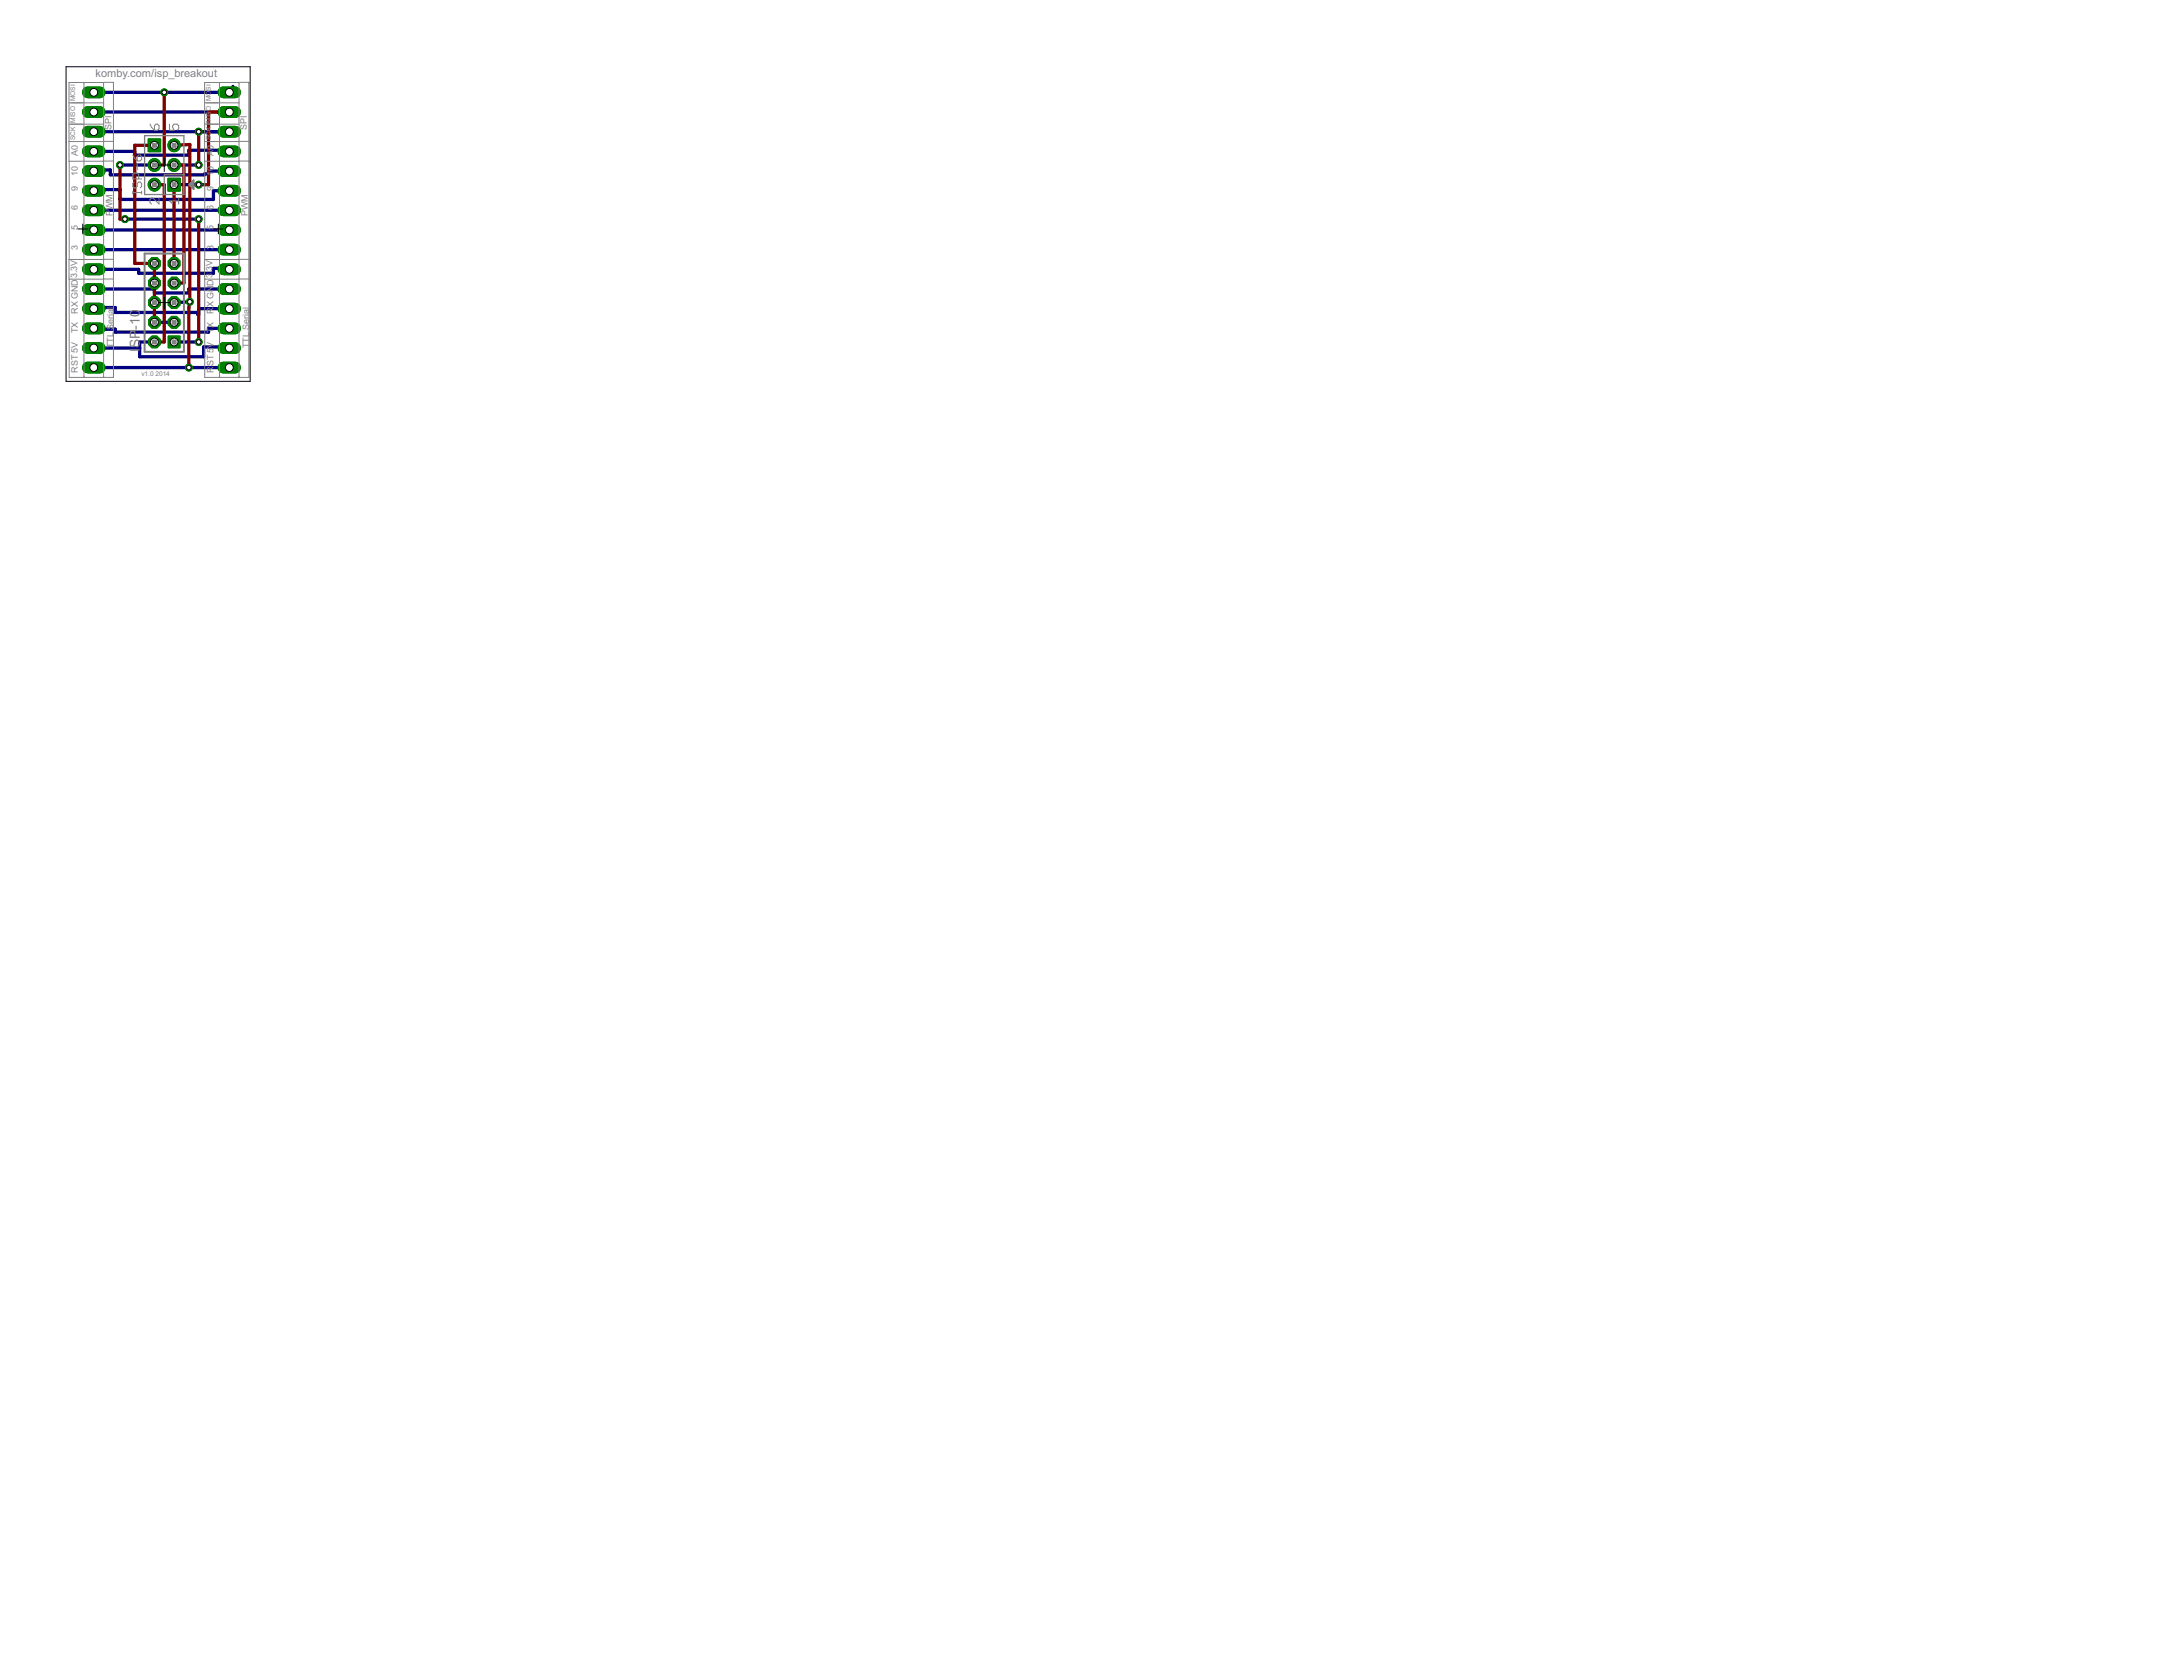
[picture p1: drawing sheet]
<svg xmlns="http://www.w3.org/2000/svg" width="279mm" height="216mm" viewBox="0 0 279 216" stroke-linecap="round" stroke-linejoin="round" font-family="sans-serif">
<defs><g id="words">
<g font-size="2" fill="#808080">
<text x="18" y="45.4" transform="rotate(-90 18 45.4)">ISP</text>
<text x="18" y="42.5" transform="rotate(-90 18 42.5)">-10</text>
</g>
<text font-size="1.6" fill="#808080" x="12.3" y="9.9">komby.com/isp_breakout</text>
<g font-size="1.3" fill="#808080">
<text x="14.4" y="16.8" transform="rotate(-90 14.4 16.8)">SPI</text>
<text x="31.9" y="16.8" transform="rotate(-90 31.9 16.8)">SPI</text>
<text x="10.1" y="22.7" transform="rotate(-90 10.1 22.7)">10</text>
<text x="10.1" y="20.2" transform="rotate(-90 10.1 20.2)">A0</text>
<text x="27.6" y="22.7" transform="rotate(-90 27.6 22.7)">1</text>
<text x="27.6" y="22.1" transform="rotate(-90 27.6 22.1)">0</text>
<text x="27.6" y="20.2" transform="rotate(-90 27.6 20.2)">A0</text>
<text x="10.1" y="29.7" transform="rotate(-90 10.1 29.7)">5</text>
<text x="10.1" y="27.1" transform="rotate(-90 10.1 27.1)">6</text>
<text x="10.1" y="24.6" transform="rotate(-90 10.1 24.6)">9</text>
<text x="14.5" y="27.9" transform="rotate(-90 14.5 27.9)">PWM</text>
<text x="27.6" y="29.7" transform="rotate(-90 27.6 29.7)">5</text>
<text x="27.6" y="27.1" transform="rotate(-90 27.6 27.1)">6</text>
<text x="27.6" y="24.6" transform="rotate(-90 27.6 24.6)">9</text>
<text x="32" y="27.9" transform="rotate(-90 32 27.9)">PWM</text>
<text x="10" y="35.9" transform="rotate(-90 10 35.9)">3.3V</text>
<text x="10.1" y="32.2" transform="rotate(-90 10.1 32.2)">3</text>
<text x="27.5" y="35.9" transform="rotate(-90 27.5 35.9)">3</text>
<text x="27.5" y="35.3" transform="rotate(-90 27.5 35.3)">.</text>
<text x="27.5" y="34.9" transform="rotate(-90 27.5 34.9)">3V</text>
<text x="27.6" y="32.2" transform="rotate(-90 27.6 32.2)">3</text>
<text x="10.1" y="40.5" transform="rotate(-90 10.1 40.5)">RX GND</text>
<text x="27.6" y="40.5" transform="rotate(-90 27.6 40.5)">R</text>
<text x="27.6" y="39.6" transform="rotate(-90 27.6 39.6)">X GND</text>
<text x="10.1" y="43" transform="rotate(-90 10.1 43)">TX</text>
<text x="14.7" y="44.9" transform="rotate(-90 14.7 44.9)">TTL Serial</text>
<text x="27.6" y="47.3" transform="rotate(-90 27.6 47.3)">ST 5V</text>
<text x="27.6" y="43" transform="rotate(-90 27.6 43)">T</text>
<text x="27.6" y="42.3" transform="rotate(-90 27.6 42.3)">X</text>
<text x="32.2" y="44.9" transform="rotate(-90 32.2 44.9)">TTL Serial</text>
<text x="10.1" y="48.1" transform="rotate(-90 10.1 48.1)">RST 5V</text>
<text x="27.6" y="48.1" transform="rotate(-90 27.6 48.1)">R</text>
</g>
<g font-size="1" fill="#808080">
<text x="27.2" y="11.7" transform="rotate(-90 27.2 11.7)">SI</text>
<text x="9.7" y="15.8" transform="rotate(-90 9.7 15.8)">MISO</text>
<text x="9.7" y="13.1" transform="rotate(-90 9.7 13.1)">MOSI</text>
<text x="27.2" y="16.9" transform="rotate(-90 27.2 16.9)">K</text>
<text x="27.2" y="15.8" transform="rotate(-90 27.2 15.8)">MIS</text>
<text x="27.2" y="14.4" transform="rotate(-90 27.2 14.4)">O</text>
<text x="27.2" y="13.1" transform="rotate(-90 27.2 13.1)">MO</text>
<text x="9.7" y="18.1" transform="rotate(-90 9.7 18.1)">SCK</text>
<text x="27.2" y="18.1" transform="rotate(-90 27.2 18.1)">SC</text>
<text x="18.3" y="48.6">v1.0</text>
<text x="20.1" y="48.6">2014</text>
</g>
</g></defs>
<g fill="#808080" stroke="#808080" stroke-width=".13">
<path d="M29.4 14.2h.5v.5h-.5z"/>
<path d="M29.4 16.7h.5v.6h-.5z"/>
<path d="M29.4 19.3h.5v.5h-.5z"/>
<path d="M29.4 21.8h.5v.5h-.5z"/>
<path d="M29.4 24.4h.5v.5h-.5z"/>
<path d="M29.4 26.9h.5v.5h-.5z"/>
<path d="M29.4 29.4h.5v.5h-.5z"/>
<path d="M29.4 32h.5v.5h-.5z"/>
<path d="M29.4 34.5h.5v.5h-.5z"/>
<path d="M29.4 37h.5v.5h-.5z"/>
<path d="M29.4 39.6h.5v.5h-.5z"/>
<path d="M29.4 42.1h.5v.5h-.5z"/>
<path d="M29.4 44.7h.5v.5h-.5z"/>
<path d="M29.4 47.2h.5v.5h-.5z"/>
<path d="M29.4 11.7h.5v.5h-.5z"/>
<path d="M11.9 14.2h.5v.5h-.5z"/>
<path d="M11.9 16.7h.5v.6h-.5z"/>
<path d="M11.9 19.3h.5v.5h-.5z"/>
<path d="M11.9 21.8h.5v.5h-.5z"/>
<path d="M11.9 24.4h.5v.5h-.5z"/>
<path d="M11.9 26.9h.5v.5h-.5z"/>
<path d="M11.9 29.4h.5v.5h-.5z"/>
<path d="M11.9 32h.5v.5h-.5z"/>
<path d="M11.9 34.5h.5v.5h-.5z"/>
<path d="M11.9 37h.5v.5h-.5z"/>
<path d="M11.9 39.6h.5v.5h-.5z"/>
<path d="M11.9 42.1h.5v.5h-.5z"/>
<path d="M11.9 44.7h.5v.5h-.5z"/>
<path d="M11.9 47.2h.5v.5h-.5z"/>
<path d="M11.9 11.7h.5v.5h-.5z"/>
</g>
<g fill="none" stroke="#000080" stroke-width=".42">
<path d="M12.1 11.9h18M12.1 19.5h5.3v.5h7v-.6h5.2v.1M12.1 14.5h17.5M12.1 17h17.5M25.7 17h.1M30.1 11.2v1.2h-.5v-.5M12.1 34.8h5.8v.5h9.7v-.7h2v.2M12.1 39.8l-.2 .5h1.1v-.6h1.9v.6h10.6v.3h.2v-.8h3.9M12.1 37.3h7.8M12.1 22.1l-.2-.2h2.3v.7h12.2v-.2h.5v-.3h2.7M12.1 24.6l-.2-.1h3.6v1.2h12.1v-1.1h2M12.1 32.2h17.5"/>
<path d="M12.1 29.7h17.5M12.1 27.1h17.5M15.5 21.3h4.4M16.1 28.3h9.6M19.9 36.5v1.3h4.5v-.5h5.2M22.5 21.3h3.2M22.5 23.8h3.2M24.5 38.9l-2 .2M12.1 47.4h17.5M12.1 44.9h5.9M12.1 42.4l-.2 .1h3v.4h12v-.5h2.7M19.9 44.1h-1.9v1.9h8.3v-1.2h3.3v.1"/>
<path d="M19.9 41.6h2.6M22.5 44.1h3.2"/>
</g>
<path d="M21.7 23h1.6v1.7h-1.6z" fill="#008000" stroke="#008000" stroke-width=".13"/>
<circle cx="22.5" cy="23.8" r=".51" fill="#fff" stroke="#000" stroke-width=".13"/>
<circle cx="19.9" cy="23.8" r=".81" fill="#008000" stroke="#008000" stroke-width=".13"/>
<circle cx="19.9" cy="23.8" r=".51" fill="#fff" stroke="#000" stroke-width=".13"/>
<circle cx="22.5" cy="21.3" r=".81" fill="#008000" stroke="#008000" stroke-width=".13"/>
<circle cx="22.5" cy="21.3" r=".51" fill="#fff" stroke="#000" stroke-width=".13"/>
<circle cx="19.9" cy="21.3" r=".81" fill="#008000" stroke="#008000" stroke-width=".13"/>
<circle cx="19.9" cy="21.3" r=".51" fill="#fff" stroke="#000" stroke-width=".13"/>
<circle cx="22.5" cy="18.8" r=".81" fill="#008000" stroke="#008000" stroke-width=".13"/>
<circle cx="22.5" cy="18.8" r=".51" fill="#fff" stroke="#000" stroke-width=".13"/>
<path d="M19.1 17.9h1.6v1.7h-1.6z" fill="#008000" stroke="#008000" stroke-width=".13"/>
<circle cx="19.9" cy="18.8" r=".51" fill="#fff" stroke="#000" stroke-width=".13"/>
<path d="M21.7 43.4h1.5v1.5h-1.5z" fill="#008000" stroke="#008000" stroke-width=".13"/>
<circle cx="22.5" cy="44.1" r=".51" fill="#fff" stroke="#000" stroke-width=".13"/>
<circle cx="19.9" cy="44.1" r=".83" fill="#008000" stroke="#008000" stroke-width=".13"/>
<circle cx="19.9" cy="44.1" r=".51" fill="#fff" stroke="#000" stroke-width=".13"/>
<circle cx="22.5" cy="41.6" r=".83" fill="#008000" stroke="#008000" stroke-width=".13"/>
<circle cx="22.5" cy="41.6" r=".51" fill="#fff" stroke="#000" stroke-width=".13"/>
<circle cx="19.9" cy="41.6" r=".83" fill="#008000" stroke="#008000" stroke-width=".13"/>
<circle cx="19.9" cy="41.6" r=".51" fill="#fff" stroke="#000" stroke-width=".13"/>
<circle cx="22.5" cy="39.1" r=".83" fill="#008000" stroke="#008000" stroke-width=".13"/>
<circle cx="22.5" cy="39.1" r=".51" fill="#fff" stroke="#000" stroke-width=".13"/>
<circle cx="19.9" cy="39.1" r=".83" fill="#008000" stroke="#008000" stroke-width=".13"/>
<circle cx="19.9" cy="39.1" r=".51" fill="#fff" stroke="#000" stroke-width=".13"/>
<circle cx="22.5" cy="36.5" r=".83" fill="#008000" stroke="#008000" stroke-width=".13"/>
<circle cx="22.5" cy="36.5" r=".51" fill="#fff" stroke="#000" stroke-width=".13"/>
<circle cx="19.9" cy="36.5" r=".83" fill="#008000" stroke="#008000" stroke-width=".13"/>
<circle cx="19.9" cy="36.5" r=".51" fill="#fff" stroke="#000" stroke-width=".13"/>
<circle cx="22.5" cy="34" r=".83" fill="#008000" stroke="#008000" stroke-width=".13"/>
<circle cx="22.5" cy="34" r=".51" fill="#fff" stroke="#000" stroke-width=".13"/>
<circle cx="19.9" cy="34" r=".83" fill="#008000" stroke="#008000" stroke-width=".13"/>
<circle cx="19.9" cy="34" r=".51" fill="#fff" stroke="#000" stroke-width=".13"/>
<path d="M28.9 47.4h1.5" fill="none" stroke="#008000" stroke-width="1.5"/>
<circle cx="29.6" cy="47.4" r=".51" fill="#fff" stroke="#000" stroke-width=".13"/>
<path d="M28.9 44.9h1.5" fill="none" stroke="#008000" stroke-width="1.5"/>
<circle cx="29.6" cy="44.9" r=".51" fill="#fff" stroke="#000" stroke-width=".13"/>
<path d="M28.9 42.4h1.5" fill="none" stroke="#008000" stroke-width="1.5"/>
<circle cx="29.6" cy="42.4" r=".51" fill="#fff" stroke="#000" stroke-width=".13"/>
<path d="M28.9 39.8h1.5" fill="none" stroke="#008000" stroke-width="1.5"/>
<circle cx="29.6" cy="39.8" r=".51" fill="#fff" stroke="#000" stroke-width=".13"/>
<path d="M28.9 37.3h1.5" fill="none" stroke="#008000" stroke-width="1.5"/>
<circle cx="29.6" cy="37.3" r=".51" fill="#fff" stroke="#000" stroke-width=".13"/>
<path d="M28.9 34.8h1.5" fill="none" stroke="#008000" stroke-width="1.5"/>
<circle cx="29.6" cy="34.8" r=".51" fill="#fff" stroke="#000" stroke-width=".13"/>
<path d="M28.9 32.2h1.5" fill="none" stroke="#008000" stroke-width="1.5"/>
<circle cx="29.6" cy="32.2" r=".51" fill="#fff" stroke="#000" stroke-width=".13"/>
<path d="M28.9 29.7h1.5" fill="none" stroke="#008000" stroke-width="1.5"/>
<circle cx="29.6" cy="29.7" r=".51" fill="#fff" stroke="#000" stroke-width=".13"/>
<path d="M28.9 27.1h1.5" fill="none" stroke="#008000" stroke-width="1.5"/>
<circle cx="29.6" cy="27.1" r=".51" fill="#fff" stroke="#000" stroke-width=".13"/>
<path d="M28.9 24.6h1.5" fill="none" stroke="#008000" stroke-width="1.5"/>
<circle cx="29.6" cy="24.6" r=".51" fill="#fff" stroke="#000" stroke-width=".13"/>
<path d="M28.9 22.1h1.5" fill="none" stroke="#008000" stroke-width="1.5"/>
<circle cx="29.6" cy="22.1" r=".51" fill="#fff" stroke="#000" stroke-width=".13"/>
<path d="M28.9 19.5h1.5" fill="none" stroke="#008000" stroke-width="1.5"/>
<circle cx="29.6" cy="19.5" r=".51" fill="#fff" stroke="#000" stroke-width=".13"/>
<path d="M28.9 17h1.5" fill="none" stroke="#008000" stroke-width="1.5"/>
<circle cx="29.6" cy="17" r=".51" fill="#fff" stroke="#000" stroke-width=".13"/>
<path d="M28.9 14.5h1.5" fill="none" stroke="#008000" stroke-width="1.5"/>
<circle cx="29.6" cy="14.5" r=".51" fill="#fff" stroke="#000" stroke-width=".13"/>
<path d="M28.9 11.9h1.5" fill="none" stroke="#008000" stroke-width="1.5"/>
<circle cx="29.6" cy="11.9" r=".51" fill="#fff" stroke="#000" stroke-width=".13"/>
<path d="M11.3 47.4h1.6" fill="none" stroke="#008000" stroke-width="1.5"/>
<circle cx="12.1" cy="47.4" r=".51" fill="#fff" stroke="#000" stroke-width=".13"/>
<path d="M11.3 44.9h1.6" fill="none" stroke="#008000" stroke-width="1.5"/>
<circle cx="12.1" cy="44.9" r=".51" fill="#fff" stroke="#000" stroke-width=".13"/>
<path d="M11.3 42.4h1.6" fill="none" stroke="#008000" stroke-width="1.5"/>
<circle cx="12.1" cy="42.4" r=".51" fill="#fff" stroke="#000" stroke-width=".13"/>
<path d="M11.3 39.8h1.6" fill="none" stroke="#008000" stroke-width="1.5"/>
<circle cx="12.1" cy="39.8" r=".51" fill="#fff" stroke="#000" stroke-width=".13"/>
<path d="M11.3 37.3h1.6" fill="none" stroke="#008000" stroke-width="1.5"/>
<circle cx="12.1" cy="37.3" r=".51" fill="#fff" stroke="#000" stroke-width=".13"/>
<path d="M11.3 34.8h1.6" fill="none" stroke="#008000" stroke-width="1.5"/>
<circle cx="12.1" cy="34.8" r=".51" fill="#fff" stroke="#000" stroke-width=".13"/>
<path d="M11.3 32.2h1.6" fill="none" stroke="#008000" stroke-width="1.5"/>
<circle cx="12.1" cy="32.2" r=".51" fill="#fff" stroke="#000" stroke-width=".13"/>
<path d="M11.3 29.7h1.6" fill="none" stroke="#008000" stroke-width="1.5"/>
<circle cx="12.1" cy="29.7" r=".51" fill="#fff" stroke="#000" stroke-width=".13"/>
<path d="M11.3 27.1h1.6" fill="none" stroke="#008000" stroke-width="1.5"/>
<circle cx="12.1" cy="27.1" r=".51" fill="#fff" stroke="#000" stroke-width=".13"/>
<path d="M11.3 24.6h1.6" fill="none" stroke="#008000" stroke-width="1.5"/>
<circle cx="12.1" cy="24.6" r=".51" fill="#fff" stroke="#000" stroke-width=".13"/>
<path d="M11.3 22.1h1.6" fill="none" stroke="#008000" stroke-width="1.5"/>
<circle cx="12.1" cy="22.1" r=".51" fill="#fff" stroke="#000" stroke-width=".13"/>
<path d="M11.3 19.5h1.6" fill="none" stroke="#008000" stroke-width="1.5"/>
<circle cx="12.1" cy="19.5" r=".51" fill="#fff" stroke="#000" stroke-width=".13"/>
<path d="M11.3 17h1.6" fill="none" stroke="#008000" stroke-width="1.5"/>
<circle cx="12.1" cy="17" r=".51" fill="#fff" stroke="#000" stroke-width=".13"/>
<path d="M11.3 14.5h1.6" fill="none" stroke="#008000" stroke-width="1.5"/>
<circle cx="12.1" cy="14.5" r=".51" fill="#fff" stroke="#000" stroke-width=".13"/>
<path d="M11.3 11.9h1.6" fill="none" stroke="#008000" stroke-width="1.5"/>
<circle cx="12.1" cy="11.9" r=".51" fill="#fff" stroke="#000" stroke-width=".13"/>
<circle cx="24.5" cy="38.9" r=".44" fill="#008000" stroke="#008000" stroke-width=".13"/>
<circle cx="24.5" cy="38.9" r=".3" fill="#fff" stroke="#000" stroke-width=".13"/>
<circle cx="24.4" cy="47.4" r=".44" fill="#008000" stroke="#008000" stroke-width=".13"/>
<circle cx="24.4" cy="47.4" r=".3" fill="#fff" stroke="#000" stroke-width=".13"/>
<circle cx="21.2" cy="11.9" r=".44" fill="#008000" stroke="#008000" stroke-width=".13"/>
<circle cx="21.2" cy="11.9" r=".3" fill="#fff" stroke="#000" stroke-width=".13"/>
<circle cx="25.7" cy="44.1" r=".44" fill="#008000" stroke="#008000" stroke-width=".13"/>
<circle cx="25.7" cy="44.1" r=".3" fill="#fff" stroke="#000" stroke-width=".13"/>
<circle cx="25.7" cy="28.3" r=".44" fill="#008000" stroke="#008000" stroke-width=".13"/>
<circle cx="25.7" cy="28.3" r=".3" fill="#fff" stroke="#000" stroke-width=".13"/>
<circle cx="16.1" cy="28.3" r=".44" fill="#008000" stroke="#008000" stroke-width=".13"/>
<circle cx="16.1" cy="28.3" r=".3" fill="#fff" stroke="#000" stroke-width=".13"/>
<circle cx="15.5" cy="21.3" r=".44" fill="#008000" stroke="#008000" stroke-width=".13"/>
<circle cx="15.5" cy="21.3" r=".3" fill="#fff" stroke="#000" stroke-width=".13"/>
<circle cx="25.7" cy="23.8" r=".44" fill="#008000" stroke="#008000" stroke-width=".13"/>
<circle cx="25.7" cy="23.8" r=".3" fill="#fff" stroke="#000" stroke-width=".13"/>
<circle cx="25.7" cy="17" r=".44" fill="#008000" stroke="#008000" stroke-width=".13"/>
<circle cx="25.7" cy="17" r=".3" fill="#fff" stroke="#000" stroke-width=".13"/>
<circle cx="25.7" cy="21.3" r=".44" fill="#008000" stroke="#008000" stroke-width=".13"/>
<circle cx="25.7" cy="21.3" r=".3" fill="#fff" stroke="#000" stroke-width=".13"/>
<path d="M19.9 18.8h-2.5v15.2h2.5v7.6M21.2 11.9v9.4h-1.3M22.5 18.8l2-.2v20.3l-.1 .8v7.7M25.7 17v4.3M29.6 14.5v-.2h.5v.2h-3.2v9.3h-1.2M15.5 21.3v7h.6M19.9 23.8h1.3v20.3h-1.3M22.5 21.3h1.2v15.2h-1.2M22.5 23.8v10.2M25.7 28.3v15.8" fill="none" stroke="#800000" stroke-width=".42"/>
<path d="M21.7 23h1.6v1.7h-1.6z" fill="#008000" stroke="#008000" stroke-width=".13"/>
<circle cx="22.5" cy="23.8" r=".51" fill="#fff" stroke="#000" stroke-width=".13"/>
<circle cx="19.9" cy="23.8" r=".81" fill="#008000" stroke="#008000" stroke-width=".13"/>
<circle cx="19.9" cy="23.8" r=".51" fill="#fff" stroke="#000" stroke-width=".13"/>
<circle cx="22.5" cy="21.3" r=".81" fill="#008000" stroke="#008000" stroke-width=".13"/>
<circle cx="22.5" cy="21.3" r=".51" fill="#fff" stroke="#000" stroke-width=".13"/>
<circle cx="19.9" cy="21.3" r=".81" fill="#008000" stroke="#008000" stroke-width=".13"/>
<circle cx="19.9" cy="21.3" r=".51" fill="#fff" stroke="#000" stroke-width=".13"/>
<circle cx="22.5" cy="18.8" r=".81" fill="#008000" stroke="#008000" stroke-width=".13"/>
<circle cx="22.5" cy="18.8" r=".51" fill="#fff" stroke="#000" stroke-width=".13"/>
<path d="M19.1 17.9h1.6v1.7h-1.6z" fill="#008000" stroke="#008000" stroke-width=".13"/>
<circle cx="19.9" cy="18.8" r=".51" fill="#fff" stroke="#000" stroke-width=".13"/>
<path d="M21.7 43.4h1.5v1.5h-1.5z" fill="#008000" stroke="#008000" stroke-width=".13"/>
<circle cx="22.5" cy="44.1" r=".51" fill="#fff" stroke="#000" stroke-width=".13"/>
<circle cx="19.9" cy="44.1" r=".83" fill="#008000" stroke="#008000" stroke-width=".13"/>
<circle cx="19.9" cy="44.1" r=".51" fill="#fff" stroke="#000" stroke-width=".13"/>
<circle cx="22.5" cy="41.6" r=".83" fill="#008000" stroke="#008000" stroke-width=".13"/>
<circle cx="22.5" cy="41.6" r=".51" fill="#fff" stroke="#000" stroke-width=".13"/>
<circle cx="19.9" cy="41.6" r=".83" fill="#008000" stroke="#008000" stroke-width=".13"/>
<circle cx="19.9" cy="41.6" r=".51" fill="#fff" stroke="#000" stroke-width=".13"/>
<circle cx="22.5" cy="39.1" r=".83" fill="#008000" stroke="#008000" stroke-width=".13"/>
<circle cx="22.5" cy="39.1" r=".51" fill="#fff" stroke="#000" stroke-width=".13"/>
<circle cx="19.9" cy="39.1" r=".83" fill="#008000" stroke="#008000" stroke-width=".13"/>
<circle cx="19.9" cy="39.1" r=".51" fill="#fff" stroke="#000" stroke-width=".13"/>
<circle cx="22.5" cy="36.5" r=".83" fill="#008000" stroke="#008000" stroke-width=".13"/>
<circle cx="22.5" cy="36.5" r=".51" fill="#fff" stroke="#000" stroke-width=".13"/>
<circle cx="19.9" cy="36.5" r=".83" fill="#008000" stroke="#008000" stroke-width=".13"/>
<circle cx="19.9" cy="36.5" r=".51" fill="#fff" stroke="#000" stroke-width=".13"/>
<circle cx="22.5" cy="34" r=".83" fill="#008000" stroke="#008000" stroke-width=".13"/>
<circle cx="22.5" cy="34" r=".51" fill="#fff" stroke="#000" stroke-width=".13"/>
<circle cx="19.9" cy="34" r=".83" fill="#008000" stroke="#008000" stroke-width=".13"/>
<circle cx="19.9" cy="34" r=".51" fill="#fff" stroke="#000" stroke-width=".13"/>
<path d="M28.9 47.4h1.5" fill="none" stroke="#008000" stroke-width="1.5"/>
<circle cx="29.6" cy="47.4" r=".51" fill="#fff" stroke="#000" stroke-width=".13"/>
<path d="M28.9 44.9h1.5" fill="none" stroke="#008000" stroke-width="1.5"/>
<circle cx="29.6" cy="44.9" r=".51" fill="#fff" stroke="#000" stroke-width=".13"/>
<path d="M28.9 42.4h1.5" fill="none" stroke="#008000" stroke-width="1.5"/>
<circle cx="29.6" cy="42.4" r=".51" fill="#fff" stroke="#000" stroke-width=".13"/>
<path d="M28.9 39.8h1.5" fill="none" stroke="#008000" stroke-width="1.5"/>
<circle cx="29.6" cy="39.8" r=".51" fill="#fff" stroke="#000" stroke-width=".13"/>
<path d="M28.9 37.3h1.5" fill="none" stroke="#008000" stroke-width="1.5"/>
<circle cx="29.6" cy="37.3" r=".51" fill="#fff" stroke="#000" stroke-width=".13"/>
<path d="M28.9 34.8h1.5" fill="none" stroke="#008000" stroke-width="1.5"/>
<circle cx="29.6" cy="34.8" r=".51" fill="#fff" stroke="#000" stroke-width=".13"/>
<path d="M28.9 32.2h1.5" fill="none" stroke="#008000" stroke-width="1.5"/>
<circle cx="29.6" cy="32.2" r=".51" fill="#fff" stroke="#000" stroke-width=".13"/>
<path d="M28.9 29.7h1.5" fill="none" stroke="#008000" stroke-width="1.5"/>
<circle cx="29.6" cy="29.7" r=".51" fill="#fff" stroke="#000" stroke-width=".13"/>
<path d="M28.9 27.1h1.5" fill="none" stroke="#008000" stroke-width="1.5"/>
<circle cx="29.6" cy="27.1" r=".51" fill="#fff" stroke="#000" stroke-width=".13"/>
<path d="M28.9 24.6h1.5" fill="none" stroke="#008000" stroke-width="1.5"/>
<circle cx="29.6" cy="24.6" r=".51" fill="#fff" stroke="#000" stroke-width=".13"/>
<path d="M28.9 22.1h1.5" fill="none" stroke="#008000" stroke-width="1.5"/>
<circle cx="29.6" cy="22.1" r=".51" fill="#fff" stroke="#000" stroke-width=".13"/>
<path d="M28.9 19.5h1.5" fill="none" stroke="#008000" stroke-width="1.5"/>
<circle cx="29.6" cy="19.5" r=".51" fill="#fff" stroke="#000" stroke-width=".13"/>
<path d="M28.9 17h1.5" fill="none" stroke="#008000" stroke-width="1.5"/>
<circle cx="29.6" cy="17" r=".51" fill="#fff" stroke="#000" stroke-width=".13"/>
<path d="M28.9 14.5h1.5" fill="none" stroke="#008000" stroke-width="1.5"/>
<circle cx="29.6" cy="14.5" r=".51" fill="#fff" stroke="#000" stroke-width=".13"/>
<path d="M28.9 11.9h1.5" fill="none" stroke="#008000" stroke-width="1.5"/>
<circle cx="29.6" cy="11.9" r=".51" fill="#fff" stroke="#000" stroke-width=".13"/>
<path d="M11.3 47.4h1.6" fill="none" stroke="#008000" stroke-width="1.5"/>
<circle cx="12.1" cy="47.4" r=".51" fill="#fff" stroke="#000" stroke-width=".13"/>
<path d="M11.3 44.9h1.6" fill="none" stroke="#008000" stroke-width="1.5"/>
<circle cx="12.1" cy="44.9" r=".51" fill="#fff" stroke="#000" stroke-width=".13"/>
<path d="M11.3 42.4h1.6" fill="none" stroke="#008000" stroke-width="1.5"/>
<circle cx="12.1" cy="42.4" r=".51" fill="#fff" stroke="#000" stroke-width=".13"/>
<path d="M11.3 39.8h1.6" fill="none" stroke="#008000" stroke-width="1.5"/>
<circle cx="12.1" cy="39.8" r=".51" fill="#fff" stroke="#000" stroke-width=".13"/>
<path d="M11.3 37.3h1.6" fill="none" stroke="#008000" stroke-width="1.5"/>
<circle cx="12.1" cy="37.3" r=".51" fill="#fff" stroke="#000" stroke-width=".13"/>
<path d="M11.3 34.8h1.6" fill="none" stroke="#008000" stroke-width="1.5"/>
<circle cx="12.1" cy="34.8" r=".51" fill="#fff" stroke="#000" stroke-width=".13"/>
<path d="M11.3 32.2h1.6" fill="none" stroke="#008000" stroke-width="1.5"/>
<circle cx="12.1" cy="32.2" r=".51" fill="#fff" stroke="#000" stroke-width=".13"/>
<path d="M11.3 29.7h1.6" fill="none" stroke="#008000" stroke-width="1.5"/>
<circle cx="12.1" cy="29.7" r=".51" fill="#fff" stroke="#000" stroke-width=".13"/>
<path d="M11.3 27.1h1.6" fill="none" stroke="#008000" stroke-width="1.5"/>
<circle cx="12.1" cy="27.1" r=".51" fill="#fff" stroke="#000" stroke-width=".13"/>
<path d="M11.3 24.6h1.6" fill="none" stroke="#008000" stroke-width="1.5"/>
<circle cx="12.1" cy="24.6" r=".51" fill="#fff" stroke="#000" stroke-width=".13"/>
<path d="M11.3 22.1h1.6" fill="none" stroke="#008000" stroke-width="1.5"/>
<circle cx="12.1" cy="22.1" r=".51" fill="#fff" stroke="#000" stroke-width=".13"/>
<path d="M11.3 19.5h1.6" fill="none" stroke="#008000" stroke-width="1.5"/>
<circle cx="12.1" cy="19.5" r=".51" fill="#fff" stroke="#000" stroke-width=".13"/>
<path d="M11.3 17h1.6" fill="none" stroke="#008000" stroke-width="1.5"/>
<circle cx="12.1" cy="17" r=".51" fill="#fff" stroke="#000" stroke-width=".13"/>
<path d="M11.3 14.5h1.6" fill="none" stroke="#008000" stroke-width="1.5"/>
<circle cx="12.1" cy="14.5" r=".51" fill="#fff" stroke="#000" stroke-width=".13"/>
<path d="M11.3 11.9h1.6" fill="none" stroke="#008000" stroke-width="1.5"/>
<circle cx="12.1" cy="11.9" r=".51" fill="#fff" stroke="#000" stroke-width=".13"/>
<circle cx="24.5" cy="38.9" r=".44" fill="#008000" stroke="#008000" stroke-width=".13"/>
<circle cx="24.5" cy="38.9" r=".3" fill="#fff" stroke="#000" stroke-width=".13"/>
<circle cx="24.4" cy="47.4" r=".44" fill="#008000" stroke="#008000" stroke-width=".13"/>
<circle cx="24.4" cy="47.4" r=".3" fill="#fff" stroke="#000" stroke-width=".13"/>
<circle cx="21.2" cy="11.9" r=".44" fill="#008000" stroke="#008000" stroke-width=".13"/>
<circle cx="21.2" cy="11.9" r=".3" fill="#fff" stroke="#000" stroke-width=".13"/>
<circle cx="25.7" cy="44.1" r=".44" fill="#008000" stroke="#008000" stroke-width=".13"/>
<circle cx="25.7" cy="44.1" r=".3" fill="#fff" stroke="#000" stroke-width=".13"/>
<circle cx="25.7" cy="28.3" r=".44" fill="#008000" stroke="#008000" stroke-width=".13"/>
<circle cx="25.7" cy="28.3" r=".3" fill="#fff" stroke="#000" stroke-width=".13"/>
<circle cx="16.1" cy="28.3" r=".44" fill="#008000" stroke="#008000" stroke-width=".13"/>
<circle cx="16.1" cy="28.3" r=".3" fill="#fff" stroke="#000" stroke-width=".13"/>
<circle cx="15.5" cy="21.3" r=".44" fill="#008000" stroke="#008000" stroke-width=".13"/>
<circle cx="15.5" cy="21.3" r=".3" fill="#fff" stroke="#000" stroke-width=".13"/>
<circle cx="25.7" cy="23.8" r=".44" fill="#008000" stroke="#008000" stroke-width=".13"/>
<circle cx="25.7" cy="23.8" r=".3" fill="#fff" stroke="#000" stroke-width=".13"/>
<circle cx="25.7" cy="17" r=".44" fill="#008000" stroke="#008000" stroke-width=".13"/>
<circle cx="25.7" cy="17" r=".3" fill="#fff" stroke="#000" stroke-width=".13"/>
<circle cx="25.7" cy="21.3" r=".44" fill="#008000" stroke="#008000" stroke-width=".13"/>
<circle cx="25.7" cy="21.3" r=".3" fill="#fff" stroke="#000" stroke-width=".13"/>
<path d="M18.7 17.5h5v7.6h-5zM23.7 22.6h-2.5v2.5" fill="none" stroke="#808080" stroke-width=".17"/>
<g fill="none" stroke="#808080" stroke-width=".13">
<path d="M8.9 16h4.5M8.9 13.3h4.5M8.9 18.3h4.5M10.9 10.6l-.1 .2v37.8M13.4 10.6h-4.5v10.2h4.5M13.4 10.6h1.2v38.1h-1.2v-37.9l-.1-.2M13.4 18.2h1.2M19.4 16l.2 .4 .3 .4M20.1 16h.2l.2 .2v.4l-.2 .2h-.4v-.6zM21.9 16v.8h.6l-.2-.4v-.2l.2-.2h.4l.2 .2v.4l-.2 .2M26.4 16h4.5M26.4 13.3h4.5"/>
<path d="M26.4 18.3h4.5M28.4 10.6l-.1 .1v37.9M30.9 10.6h-4.5v10.2h4.5M30.9 10.6h1.2v38.1h-1.2v-38l-.1-.1M30.9 18.2h1.2M8.9 36v12.7h1.9v-.1M8.9 36h4.5M8.9 20.8v12.7M13.3 20.8h1.3M13.4 33.5h-4.5v2.5M13.4 33.5h1.2M13.4 36h1.2"/>
<path d="M17.1 24.8h1.2M17.1 24.7v.3M17.1 20l.2 .4 .4 .4M17.3 23.5l-.2 .2v.4l.2 .2h.2l.2-.2v-.4l.2-.2h.2l.2 .2v.4l-.2 .2M17.7 20.2l.2-.2h.2l.2 .2v.4l-.2 .2h-.4zM17.7 21.2v.7M17.9 23.1v-.6l-.2-.2h-.4l-.2 .2v.6h1.2M18.3 24.7v.3M20.5 25.5v.8l-.8-.8h-.1l-.2 .2v.4l.2 .2M23.1 25.9h-1.2l.4 .4M23.1 25.5v.8M24.4 23.8l.6-.6v1.3z"/>
<path d="M24.4 23.9h.6M24.4 23.8h.6M24.5 23.7h.5M24.5 23.9h.5M24.5 24h.5M24.6 24h.4M24.6 23.7h.4M24.6 23.6h.4M24.6 24.1h.4M24.7 23.6h.3M24.7 24.1h.3M24.7 23.5h.3"/>
<path d="M24.7 24.2h.3M24.8 23.4h.2M24.8 24.3h.2M24.9 24.3h.1M24.9 23.3h.1M24.9 24.4h.1M25 24.4h.1M25 23.2h.1M26.4 36v12.7h1.9v-.1M26.4 36h4.5M26.4 20.8v12.7M30.8 20.8h1.3"/>
<path d="M30.9 33.5h-4.5v2.5M30.9 33.5h1.2M30.9 36h1.2M10.8 48.6l.1 .1h2.4l.1-.1M28.3 48.6l.1 .1h2.4l.1-.1"/>
</g>
<path d="M18.7 32.7h5v12.7h-5z" fill="none" stroke="#808080" stroke-width=".25"/>
<g fill="#808080" stroke="#808080" stroke-width=".13">
<path d="M22.2 43.9h.5v.5h-.5z"/>
<path d="M19.7 43.9h.5v.5h-.5z"/>
<path d="M19.7 41.3h.5v.5h-.5z"/>
<path d="M22.2 41.3h.5v.5h-.5z"/>
<path d="M19.7 38.8h.5v.5h-.5z"/>
<path d="M22.2 38.8h.5v.5h-.5z"/>
<path d="M19.7 36.3h.5v.5h-.5z"/>
<path d="M22.2 36.3h.5v.5h-.5z"/>
<path d="M19.7 33.7h.5v.5h-.5z"/>
<path d="M22.2 33.7h.5v.5h-.5z"/>
<path d="M19.7 18.5h.5v.5h-.5z"/>
<path d="M22.2 18.5h.5v.5h-.5z"/>
<path d="M19.7 21h.5v.5h-.5z"/>
<path d="M22.2 21h.5v.5h-.5z"/>
<path d="M19.7 23.6h.5v.5h-.5z"/>
<path d="M22.2 23.6h.5v.5h-.5z"/>
</g>
<path d="M8.5 8.6h23.8v40.6h-23.8zM10.1 29.5h1.2M10.7 28.9v1.3M20.4 21.3h1.7M20.5 39.1h1.5M21.2 20.5v1.6M21.2 38.3v1.5M27.6 29.5h1.2M28.2 28.9v1.3" fill="none" stroke="#000" stroke-width=".13"/>
<use href="#words"/>
</svg>
